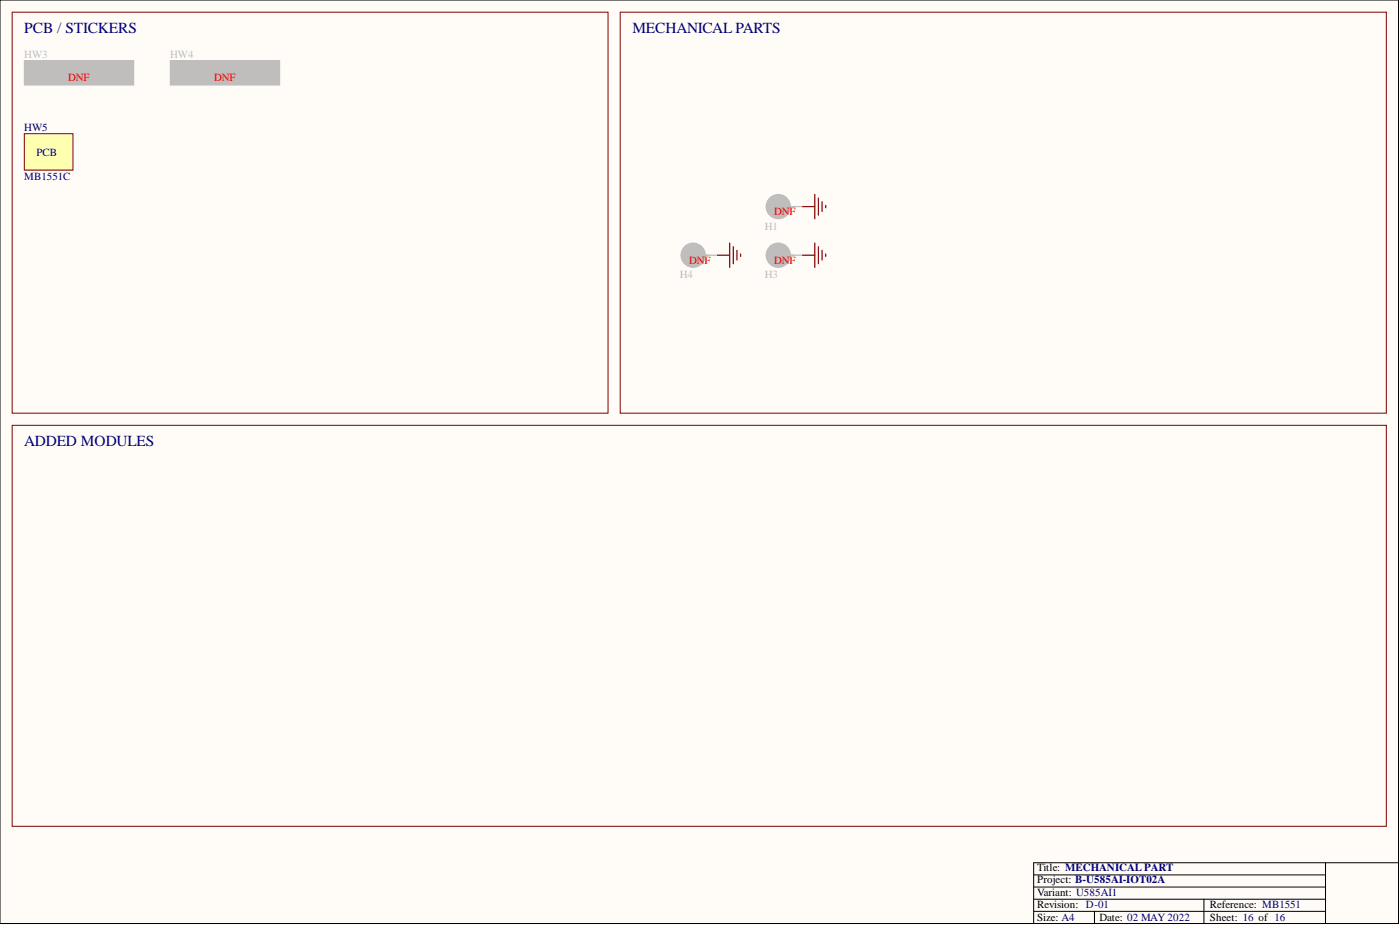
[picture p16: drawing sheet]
<svg xmlns="http://www.w3.org/2000/svg" width="292mm" height="193mm" viewBox="0 0 292 193" stroke-linecap="round" stroke-linejoin="round" font-family="sans-serif">
<defs><g id="words">
<g font-size="3.2" fill="#000080">
<text x="5.1" y="6.9">PCB / STICKERS</text>
<text x="131.9" y="6.9">MECHANICAL PARTS</text>
<text x="5.1" y="93.1">ADDED MODULES</text>
</g>
<g font-size="2.3" fill="#bfbebc">
<text x="5.1" y="12.2">HW3</text>
<text x="10.1" y="16">BOARD REF</text>
<text x="35.5" y="12.2">HW4</text>
<text x="40.6" y="16">BOARD CPN</text>
<text x="159.6" y="47.9">H1</text>
<text x="141.8" y="58.1">H4</text>
<text x="159.6" y="58.1">H3</text>
</g>
<g font-size="2.3" fill="#f00">
<text x="14.2" y="17">DNF</text>
<text x="44.7" y="17">DNF</text>
<text x="161.5" y="44.9">DNF</text>
<text x="143.8" y="55">DNF</text>
<text x="161.5" y="55">DNF</text>
</g>
<g font-size="2.3" fill="#000080">
<text x="5.1" y="27.4">HW5</text>
<text x="7.6" y="32.5">PCB</text>
<text x="5.1" y="37.5">MB1551C</text>
</g>
<g font-size="2.3">
<text x="216.4" y="181.8">Title: MECHANICAL PART</text>
<text x="216.4" y="184.3">Project: B-U585AI-IOT02A</text>
<text x="216.4" y="189.4">Revision: D-01</text>
<text x="216.4" y="186.8">Variant: U585AI1</text>
<text x="252.5" y="189.4">Reference: MB1551</text>
<text x="216.4" y="192.2">Size: A4</text>
<text x="229.4" y="192.2">Date: 02 MAY2022</text>
<text x="252.5" y="192.2">Sheet: 16 of 16</text>
</g>
</g></defs>
<path d="M0 0h291.8v192.7h-291.8z" fill-rule="evenodd" fill="#fffcf8"/>
<path d="M0 0h291.8v192.7h-291.8z" fill="none" stroke="#000" stroke-width=".21"/>
<path d="M0 0h291.8v192.7h-291.8z" fill-rule="evenodd" fill="#fffcf8"/>
<path d="M0 0h291.8v192.7h-291.8zM276.6 180v12.7M291.8 180h-76.1v12.7M215.7 182.5h60.9M215.7 185.1h60.9M215.7 190.1h60.9M215.7 187.6h60.9M228.4 190.1v2.6M251.2 187.6v5.1" fill="none" stroke="#000" stroke-width=".21"/>
<path d="M5.1 27.9h10.1v7.6h-10.1z" fill-rule="evenodd" fill="#ffffb0"/>
<path d="M5.1 27.9h10.1v7.6h-10.1z" fill="none" stroke="#800000" stroke-width=".21"/>
<path d="M35.5 12.7h22.9v5.1h-22.9z" fill-rule="evenodd" fill="#bfbebc"/>
<path d="M35.5 12.7h22.9v5.1h-22.9z" fill="none" stroke="#bfbebc" stroke-width=".21"/>
<path d="M5.1 12.7h22.8v5.1h-22.8z" fill-rule="evenodd" fill="#bfbebc"/>
<path d="M5.1 12.7h22.8v5.1h-22.8z" fill="none" stroke="#bfbebc" stroke-width=".21"/>
<circle cx="162.4" cy="43.1" r="2.54" fill="#bfbebc"/>
<circle cx="162.4" cy="43.1" r="2.54" fill="none" stroke="#bfbebc" stroke-width=".21"/>
<circle cx="162.4" cy="43.1" r="1.27" fill="#bfbebc"/>
<circle cx="162.4" cy="43.1" r="1.27" fill="none" stroke="#bfbebc" stroke-width=".21"/>
<path d="M159.8 43.1h7.7M162.4 40.6v5" fill="none" stroke="#bfbebc" stroke-width=".25"/>
<path d="M167.5 43.1h2.5M170 40.6v5M170.8 41.3v3.6M171.5 42.1v2M172.3 42.8v.6" fill="none" stroke="#800000" stroke-width=".25"/>
<circle cx="144.6" cy="53.2" r="2.54" fill="#bfbebc"/>
<circle cx="144.6" cy="53.2" r="2.54" fill="none" stroke="#bfbebc" stroke-width=".21"/>
<circle cx="144.6" cy="53.2" r="1.27" fill="#bfbebc"/>
<circle cx="144.6" cy="53.2" r="1.27" fill="none" stroke="#bfbebc" stroke-width=".21"/>
<path d="M142.1 53.2h7.6M144.6 50.7v5.1" fill="none" stroke="#bfbebc" stroke-width=".25"/>
<path d="M149.7 53.2h2.5M152.2 50.7v5.1M153 51.5v3.5M153.8 52.2v2.1M154.5 53v.5" fill="none" stroke="#800000" stroke-width=".25"/>
<circle cx="162.4" cy="53.2" r="2.54" fill="#bfbebc"/>
<circle cx="162.4" cy="53.2" r="2.54" fill="none" stroke="#bfbebc" stroke-width=".21"/>
<circle cx="162.4" cy="53.2" r="1.27" fill="#bfbebc"/>
<circle cx="162.4" cy="53.2" r="1.27" fill="none" stroke="#bfbebc" stroke-width=".21"/>
<path d="M159.8 53.2h7.7M162.4 50.7v5.1" fill="none" stroke="#bfbebc" stroke-width=".25"/>
<path d="M167.5 53.2h2.5M170 50.7v5.1M170.8 51.5v3.5M171.5 52.2v2.1M172.3 53v.5" fill="none" stroke="#800000" stroke-width=".25"/>
<path d="M2.5 2.5h124.4v83.7h-124.4zM129.4 2.5h159.8v83.7h-159.8zM2.5 88.7h286.7v83.7h-286.7z" fill="none" stroke="#800000" stroke-width=".21"/>
<use href="#words"/>
</svg>
